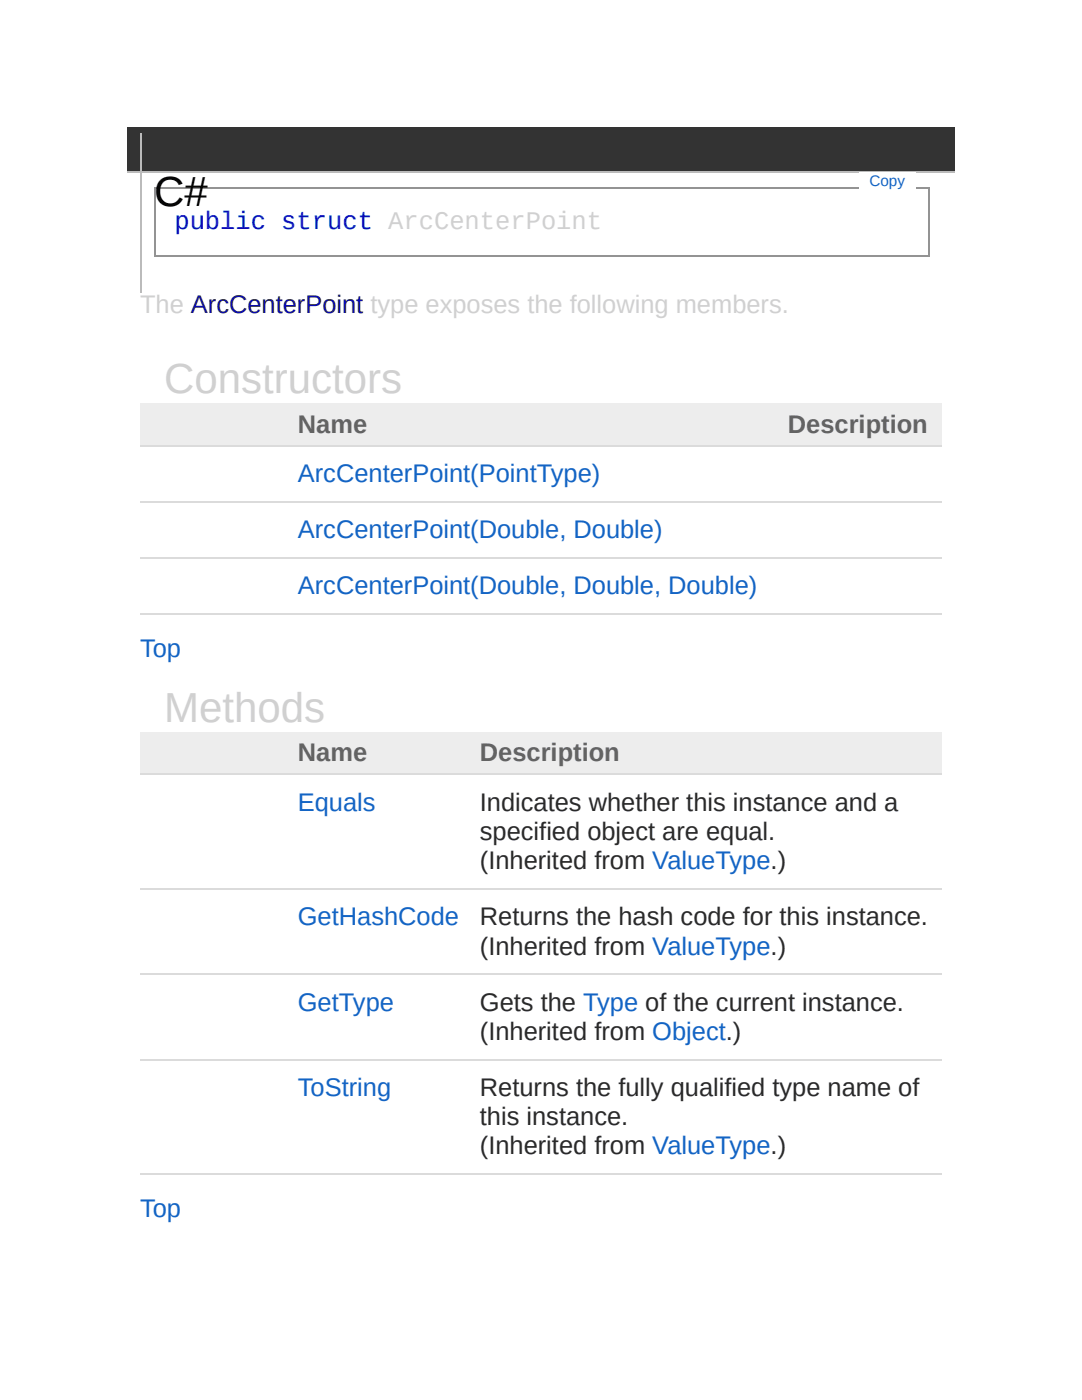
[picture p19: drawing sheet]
<svg xmlns="http://www.w3.org/2000/svg" width="216mm" height="279mm" viewBox="0 0 216 279" stroke-linecap="round" stroke-linejoin="round" font-family="sans-serif">
<defs><g id="words">
<text font-size="8.4" x="30.7" y="41.1">C#</text>
<g font-size="8.4" fill="#d0d0d0">
<text x="32.8" y="78.5">Constructors</text>
<text x="32.8" y="144">Methods</text>
</g>
<text font-size="5.1" fill="#00f" x="34.8" y="45.7">public struct ArcCenterPoint</text>
<text font-size="5.1" fill="#d0d0d0" x="27.9" y="62.5">The ArcCenterPoint type exposes the following members.</text>
<g font-size="5.1" fill="#636363">
<text x="59.4" y="86.4">Name</text>
<text x="157.2" y="86.4">Description</text>
<text x="59.4" y="151.9">Name</text>
<text x="95.8" y="151.9">Description</text>
</g>
<g font-size="5.1" fill="#1364c4">
<text x="59.4" y="96.3">ArcCenterPoint(PointType)</text>
<text x="59.4" y="107.4">ArcCenterPoint(Double, Double)</text>
<text x="59.4" y="118.6">ArcCenterPoint(Double, Double, Double)</text>
<text x="27.9" y="131.1">Top</text>
<text x="59.4" y="161.8">Equals</text>
<text x="59.4" y="184.7">GetHashCode</text>
<text x="59.4" y="201.7">GetType</text>
<text x="59.4" y="218.7">ToString</text>
<text x="27.9" y="242.8">Top</text>
</g>
<g font-size="5.1" fill="#2a2a2a">
<text x="95.8" y="161.8">Indicates whether this instance and a</text>
<text x="95.8" y="167.6">specified object are equal.</text>
<text x="95.8" y="173.5">(Inherited from ValueType.)</text>
<text x="95.8" y="184.7">Returns the hash code for this instance.</text>
<text x="95.8" y="190.5">(Inherited from ValueType.)</text>
<text x="95.8" y="201.7">Gets the Type of the current instance.</text>
<text x="95.8" y="207.5">(Inherited from Object.)</text>
<text x="95.8" y="218.7">Returns the fully qualified type name of</text>
<text x="95.8" y="224.5">this instance.</text>
<text x="95.8" y="230.4">(Inherited from ValueType.)</text>
</g>
<text font-size="3" fill="#1364c4" x="173.5" y="37.1">Copy</text>
</g></defs>
<path d="M25.4 25.4h165.1v8.9h-165.1z" fill="#333"/>
<path d="M28.1 26.7v31.7" fill="none" stroke="#bbb" stroke-width=".25"/>
<g fill="#ededed">
<path d="M27.9 80.5h29.5v8.4h-29.5z"/>
<path d="M57.4 80.5h97.8v8.4h-97.8z"/>
<path d="M155.2 80.5h32.8v8.4h-32.8z"/>
</g>
<path d="M27.9 89h160.1M27.9 111.4h160.1M27.9 100.2h160.1M27.9 122.6h160.1" fill="none" stroke="#dbdbdb" stroke-width=".25"/>
<g fill="#ededed">
<path d="M27.9 146.1h29.5v8.3h-29.5z"/>
<path d="M57.4 146.1h36.3v8.3h-36.3z"/>
<path d="M93.7 146.1h94.3v8.3h-94.3z"/>
</g>
<path d="M27.9 154.6h160.1M27.9 177.4h160.1M27.9 194.4h160.1M27.9 211.5h160.1M27.9 234.3h160.1" fill="none" stroke="#dbdbdb" stroke-width=".25"/>
<path d="M25.4 34.4h165.1" fill="none" stroke="#bbb" stroke-width=".25"/>
<path d="M30.7 37.5h154.7M30.9 37.3v14M185.3 37.3v14M30.7 51.2h154.7" fill="none" stroke="#939393" stroke-width=".25"/>
<path d="M171.5 34.3h11.1v3.5h-11.1z" fill="#fff"/>
<use href="#words"/>
</svg>
